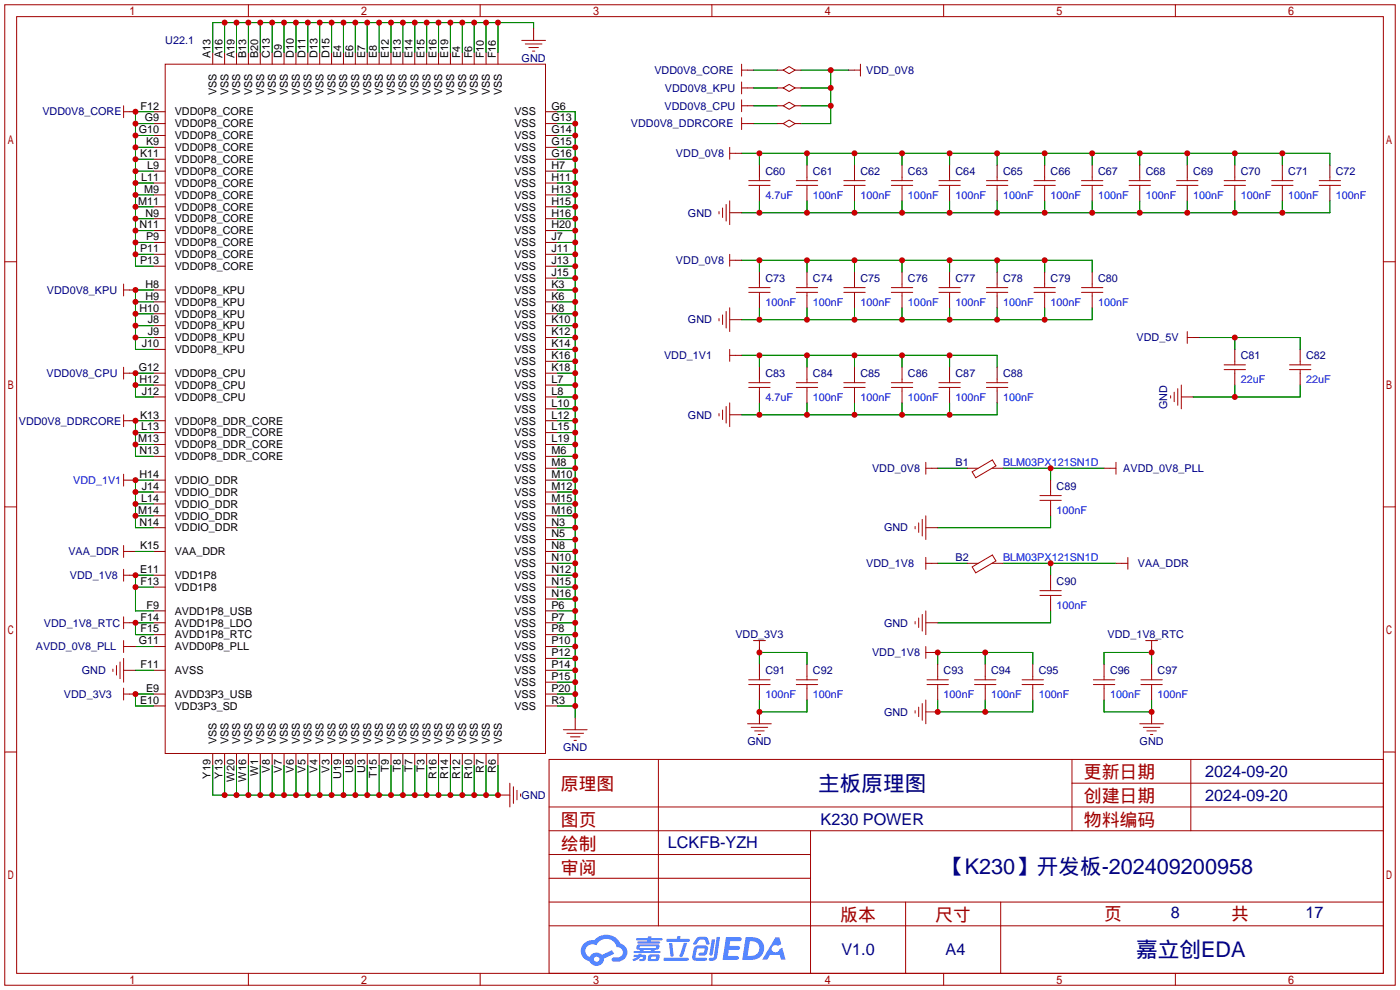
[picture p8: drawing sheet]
<svg xmlns="http://www.w3.org/2000/svg" width="299mm" height="212mm" viewBox="0 0 299 212" stroke-linecap="round" stroke-linejoin="round" font-family="sans-serif">
<defs><g id="words">
<g font-size="4.6" fill="#000080">
<text x="174.9" y="169">主板原理图</text>
<text x="201.6" y="186.8">【K230】开发板-202409200958</text>
<text x="242.8" y="204.6">嘉立创EDA</text>
</g>
<g font-size="3.8" fill="#a00000">
<text x="231.6" y="166.4">更新日期</text>
<text x="119.9" y="168.9">原理图</text>
<text x="231.6" y="171.5">创建日期</text>
<text x="119.9" y="176.5">图页</text>
<text x="231.6" y="176.5">物料编码</text>
<text x="119.9" y="181.6">绘制</text>
<text x="119.9" y="186.7">审阅</text>
<text x="179.6" y="196.9">版本</text>
<text x="199.9" y="196.9">尺寸</text>
<text x="236" y="196.6">页</text>
<text x="263.1" y="196.6">共</text>
</g>
<g font-size="3.5" fill="#000080">
<text x="257.6" y="166.1">2024-09-20</text>
<text x="257.6" y="171.1">2024-09-20</text>
<text x="175.4" y="176.2">K230 POWER</text>
<text x="142.7" y="181.3">LCKFB-YZH</text>
<text x="250.2" y="196.3">8</text>
<text x="279" y="196.3">17</text>
<text x="179.8" y="204.2">V1.0</text>
<text x="202.1" y="204.2">A4</text>
</g>
<g font-size="2.3" fill="#000080">
<text x="35.3" y="9.4">U22.1</text>
<text x="111.5" y="13.3">GND</text>
<text x="139.9" y="15.8">VDD0V8_CORE</text>
<text x="185.1" y="15.8">VDD_0V8</text>
<text x="142" y="23.4">VDD0V8_CPU</text>
<text x="142.1" y="19.6">VDD0V8_KPU</text>
<text x="9.1" y="24.7">VDD0V8_CORE</text>
<text x="134.8" y="27.2">VDD0V8_DDRCORE</text>
<text x="144.5" y="33.6">VDD_0V8</text>
<text x="163.6" y="37.4">C60</text>
<text x="173.7" y="37.4">C61</text>
<text x="183.9" y="37.4">C62</text>
<text x="194.1" y="37.4">C63</text>
<text x="204.2" y="37.4">C64</text>
<text x="214.4" y="37.4">C65</text>
<text x="224.5" y="37.4">C66</text>
<text x="234.7" y="37.4">C67</text>
<text x="244.9" y="37.4">C68</text>
<text x="255" y="37.4">C69</text>
<text x="265.2" y="37.4">C70</text>
<text x="275.3" y="37.4">C71</text>
<text x="285.5" y="37.4">C72</text>
<text x="147" y="46.3">GND</text>
<text x="144.5" y="56.4">VDD_0V8</text>
<text x="10" y="62.8">VDD0V8_KPU</text>
<text x="163.6" y="60.2">C73</text>
<text x="173.7" y="60.2">C74</text>
<text x="183.9" y="60.2">C75</text>
<text x="194.1" y="60.2">C76</text>
<text x="204.2" y="60.2">C77</text>
<text x="214.4" y="60.2">C78</text>
<text x="224.5" y="60.2">C79</text>
<text x="234.7" y="60.2">C80</text>
<text x="147" y="69.1">GND</text>
<text x="141.9" y="76.8">VDD_1V1</text>
<text x="242.9" y="72.9">VDD_5V</text>
<text x="265.2" y="76.8">C81</text>
<text x="279.1" y="76.8">C82</text>
<text x="10" y="80.6">VDD0V8_CPU</text>
<text x="163.6" y="80.6">C83</text>
<text x="173.7" y="80.6">C84</text>
<text x="183.9" y="80.6">C85</text>
<text x="194.1" y="80.6">C86</text>
<text x="204.2" y="80.6">C87</text>
<text x="214.4" y="80.6">C88</text>
<text x="147" y="89.5">GND</text>
<text x="249.5" y="87.4" transform="rotate(-90 249.5 87.4)">GND</text>
<text x="4" y="90.7">VDD0V8_DDRCORE</text>
<text x="186.4" y="100.9">VDD_0V8</text>
<text x="204.2" y="99.6">B1</text>
<text x="240.1" y="100.9">AVDD_0V8_PLL</text>
<text x="225.8" y="104.7">C89</text>
<text x="189" y="113.6">GND</text>
<text x="14.6" y="118.7">VAA_DDR</text>
<text x="204.2" y="119.9">B2</text>
<text x="14.9" y="123.7">VDD_1V8</text>
<text x="185.1" y="121.2">VDD_1V8</text>
<text x="225.8" y="125">C90</text>
<text x="243.2" y="121.2">VAA_DDR</text>
<text x="9.4" y="133.9">VDD_1V8_RTC</text>
<text x="157.2" y="136.4">VDD_3V3</text>
<text x="189" y="133.9">GND</text>
<text x="236.7" y="136.4">VDD_1V8_RTC</text>
<text x="7.7" y="139">AVDD_0V8_PLL</text>
<text x="186.4" y="140.3">VDD_1V8</text>
<text x="13.7" y="149.1">VDD_3V3</text>
<text x="17.5" y="144.1">GND</text>
<text x="163.6" y="144.1">C91</text>
<text x="173.7" y="144.1">C92</text>
<text x="201.7" y="144.1">C93</text>
<text x="211.8" y="144.1">C94</text>
<text x="222" y="144.1">C95</text>
<text x="237.2" y="144.1">C96</text>
<text x="247.4" y="144.1">C97</text>
<text x="189" y="153">GND</text>
<text x="120.4" y="160.6">GND</text>
<text x="159.7" y="159.3">GND</text>
<text x="243.6" y="159.3">GND</text>
<text x="111.5" y="170.7">GND</text>
</g>
<g font-size="2.3">
<text x="45" y="12.4" transform="rotate(-90 45 12.4)">A13</text>
<text x="47.5" y="12.4" transform="rotate(-90 47.5 12.4)">A16</text>
<text x="50.1" y="12.4" transform="rotate(-90 50.1 12.4)">A19</text>
<text x="52.6" y="12.4" transform="rotate(-90 52.6 12.4)">B13</text>
<text x="55.2" y="12.4" transform="rotate(-90 55.2 12.4)">B20</text>
<text x="57.7" y="12.4" transform="rotate(-90 57.7 12.4)">C13</text>
<text x="60.2" y="12.4" transform="rotate(-90 60.2 12.4)">D9</text>
<text x="62.8" y="12.4" transform="rotate(-90 62.8 12.4)">D10</text>
<text x="65.3" y="12.4" transform="rotate(-90 65.3 12.4)">D11</text>
<text x="67.9" y="12.4" transform="rotate(-90 67.9 12.4)">D13</text>
<text x="70.4" y="12.4" transform="rotate(-90 70.4 12.4)">D15</text>
<text x="72.9" y="12.4" transform="rotate(-90 72.9 12.4)">E4</text>
<text x="75.5" y="12.4" transform="rotate(-90 75.5 12.4)">E6</text>
<text x="78" y="12.4" transform="rotate(-90 78 12.4)">E7</text>
<text x="80.6" y="12.4" transform="rotate(-90 80.6 12.4)">E8</text>
<text x="83.1" y="12.4" transform="rotate(-90 83.1 12.4)">E12</text>
<text x="85.6" y="12.4" transform="rotate(-90 85.6 12.4)">E13</text>
<text x="88.2" y="12.4" transform="rotate(-90 88.2 12.4)">E14</text>
<text x="90.7" y="12.4" transform="rotate(-90 90.7 12.4)">E15</text>
<text x="93.3" y="12.4" transform="rotate(-90 93.3 12.4)">E16</text>
<text x="95.8" y="12.4" transform="rotate(-90 95.8 12.4)">E19</text>
<text x="98.3" y="12.4" transform="rotate(-90 98.3 12.4)">F4</text>
<text x="100.9" y="12.4" transform="rotate(-90 100.9 12.4)">F6</text>
<text x="103.4" y="12.4" transform="rotate(-90 103.4 12.4)">F10</text>
<text x="106" y="12.4" transform="rotate(-90 106 12.4)">F16</text>
<text x="30.1" y="23.4">F12</text>
<text x="46.3" y="20.4" transform="rotate(-90 46.3 20.4)">VSS</text>
<text x="48.8" y="20.4" transform="rotate(-90 48.8 20.4)">VSS</text>
<text x="51.4" y="20.4" transform="rotate(-90 51.4 20.4)">VSS</text>
<text x="53.9" y="20.4" transform="rotate(-90 53.9 20.4)">VSS</text>
<text x="56.4" y="20.4" transform="rotate(-90 56.4 20.4)">VSS</text>
<text x="59" y="20.4" transform="rotate(-90 59 20.4)">VSS</text>
<text x="61.5" y="20.4" transform="rotate(-90 61.5 20.4)">VSS</text>
<text x="64.1" y="20.4" transform="rotate(-90 64.1 20.4)">VSS</text>
<text x="66.6" y="20.4" transform="rotate(-90 66.6 20.4)">VSS</text>
<text x="69.1" y="20.4" transform="rotate(-90 69.1 20.4)">VSS</text>
<text x="71.7" y="20.4" transform="rotate(-90 71.7 20.4)">VSS</text>
<text x="74.2" y="20.4" transform="rotate(-90 74.2 20.4)">VSS</text>
<text x="76.8" y="20.4" transform="rotate(-90 76.8 20.4)">VSS</text>
<text x="79.3" y="20.4" transform="rotate(-90 79.3 20.4)">VSS</text>
<text x="81.8" y="20.4" transform="rotate(-90 81.8 20.4)">VSS</text>
<text x="84.4" y="20.4" transform="rotate(-90 84.4 20.4)">VSS</text>
<text x="86.9" y="20.4" transform="rotate(-90 86.9 20.4)">VSS</text>
<text x="89.5" y="20.4" transform="rotate(-90 89.5 20.4)">VSS</text>
<text x="92" y="20.4" transform="rotate(-90 92 20.4)">VSS</text>
<text x="94.5" y="20.4" transform="rotate(-90 94.5 20.4)">VSS</text>
<text x="97.1" y="20.4" transform="rotate(-90 97.1 20.4)">VSS</text>
<text x="99.6" y="20.4" transform="rotate(-90 99.6 20.4)">VSS</text>
<text x="102.2" y="20.4" transform="rotate(-90 102.2 20.4)">VSS</text>
<text x="104.7" y="20.4" transform="rotate(-90 104.7 20.4)">VSS</text>
<text x="107.2" y="20.4" transform="rotate(-90 107.2 20.4)">VSS</text>
<text x="117.9" y="23.4">G6</text>
<text x="29.7" y="28.5">G10</text>
<text x="31" y="26">G9</text>
<text x="37.3" y="24.7">VDD0P8_CORE</text>
<text x="37.3" y="27.2">VDD0P8_CORE</text>
<text x="37.3" y="29.8">VDD0P8_CORE</text>
<text x="109.9" y="24.7">VSS</text>
<text x="109.9" y="27.2">VSS</text>
<text x="109.9" y="29.8">VSS</text>
<text x="117.9" y="26">G13</text>
<text x="117.9" y="28.5">G14</text>
<text x="29.9" y="33.6">K11</text>
<text x="31.2" y="31">K9</text>
<text x="37.3" y="32.3">VDD0P8_CORE</text>
<text x="37.3" y="34.8">VDD0P8_CORE</text>
<text x="109.9" y="32.3">VSS</text>
<text x="109.9" y="34.8">VSS</text>
<text x="117.9" y="31">G15</text>
<text x="117.9" y="33.6">G16</text>
<text x="30.2" y="38.7">L11</text>
<text x="30.8" y="41.2">M9</text>
<text x="31.5" y="36.1">L9</text>
<text x="37.3" y="37.4">VDD0P8_CORE</text>
<text x="37.3" y="39.9">VDD0P8_CORE</text>
<text x="109.9" y="37.4">VSS</text>
<text x="109.9" y="39.9">VSS</text>
<text x="117.9" y="36.1">H7</text>
<text x="117.9" y="38.7">H11</text>
<text x="117.9" y="41.2">H13</text>
<text x="29.5" y="43.7">M11</text>
<text x="31.1" y="46.3">N9</text>
<text x="37.3" y="42.5">VDD0P8_CORE</text>
<text x="37.3" y="45">VDD0P8_CORE</text>
<text x="37.3" y="47.5">VDD0P8_CORE</text>
<text x="109.9" y="42.5">VSS</text>
<text x="109.9" y="45">VSS</text>
<text x="109.9" y="47.5">VSS</text>
<text x="117.9" y="43.7">H15</text>
<text x="117.9" y="46.3">H16</text>
<text x="29.8" y="48.8">N11</text>
<text x="29.9" y="53.9">P11</text>
<text x="31.2" y="51.4">P9</text>
<text x="37.3" y="50.1">VDD0P8_CORE</text>
<text x="37.3" y="52.6">VDD0P8_CORE</text>
<text x="109.9" y="50.1">VSS</text>
<text x="109.9" y="52.6">VSS</text>
<text x="117.9" y="48.8">H20</text>
<text x="117.9" y="51.4">J7</text>
<text x="117.9" y="53.9">J11</text>
<text x="29.9" y="56.4">P13</text>
<text x="37.3" y="55.2">VDD0P8_CORE</text>
<text x="37.3" y="57.7">VDD0P8_CORE</text>
<text x="109.9" y="55.2">VSS</text>
<text x="109.9" y="57.7">VSS</text>
<text x="117.9" y="56.4">J13</text>
<text x="117.9" y="59">J15</text>
<text x="31.1" y="61.5">H8</text>
<text x="31.1" y="64.1">H9</text>
<text x="37.3" y="62.8">VDD0P8_KPU</text>
<text x="37.3" y="65.3">VDD0P8_KPU</text>
<text x="109.9" y="60.2">VSS</text>
<text x="109.9" y="62.8">VSS</text>
<text x="109.9" y="65.3">VSS</text>
<text x="117.9" y="61.5">K3</text>
<text x="117.9" y="64.1">K6</text>
<text x="29.8" y="66.6">H10</text>
<text x="31.6" y="69.1">J8</text>
<text x="31.6" y="71.7">J9</text>
<text x="37.3" y="67.9">VDD0P8_KPU</text>
<text x="37.3" y="70.4">VDD0P8_KPU</text>
<text x="109.9" y="67.9">VSS</text>
<text x="109.9" y="70.4">VSS</text>
<text x="117.9" y="66.6">K8</text>
<text x="117.9" y="69.1">K10</text>
<text x="117.9" y="71.7">K12</text>
<text x="30.3" y="74.2">J10</text>
<text x="37.3" y="72.9">VDD0P8_KPU</text>
<text x="37.3" y="75.5">VDD0P8_KPU</text>
<text x="109.9" y="72.9">VSS</text>
<text x="109.9" y="75.5">VSS</text>
<text x="117.9" y="74.2">K14</text>
<text x="117.9" y="76.8">K16</text>
<text x="29.7" y="79.3">G12</text>
<text x="29.8" y="81.8">H12</text>
<text x="37.3" y="80.6">VDD0P8_CPU</text>
<text x="37.3" y="83.1">VDD0P8_CPU</text>
<text x="109.9" y="78">VSS</text>
<text x="109.9" y="80.6">VSS</text>
<text x="109.9" y="83.1">VSS</text>
<text x="117.9" y="79.3">K18</text>
<text x="117.9" y="81.8">L7</text>
<text x="29.9" y="89.5">K13</text>
<text x="30.3" y="84.4">J12</text>
<text x="37.3" y="85.6">VDD0P8_CPU</text>
<text x="109.9" y="85.6">VSS</text>
<text x="109.9" y="88.2">VSS</text>
<text x="117.9" y="84.4">L8</text>
<text x="117.9" y="86.9">L10</text>
<text x="117.9" y="89.5">L12</text>
<text x="29.5" y="94.5">M13</text>
<text x="30.2" y="92">L13</text>
<text x="37.3" y="90.7">VDD0P8_DDR_CORE</text>
<text x="37.3" y="93.3">VDD0P8_DDR_CORE</text>
<text x="37.3" y="95.8">VDD0P8_DDR_CORE</text>
<text x="109.9" y="90.7">VSS</text>
<text x="109.9" y="93.3">VSS</text>
<text x="109.9" y="95.8">VSS</text>
<text x="117.9" y="92">L15</text>
<text x="117.9" y="94.5">L19</text>
<text x="29.8" y="97.1">N13</text>
<text x="37.3" y="98.3">VDD0P8_DDR_CORE</text>
<text x="109.9" y="98.3">VSS</text>
<text x="109.9" y="100.9">VSS</text>
<text x="117.9" y="97.1">M6</text>
<text x="117.9" y="99.6">M8</text>
<text x="29.8" y="102.2">H14</text>
<text x="30.2" y="107.2">L14</text>
<text x="30.3" y="104.7">J14</text>
<text x="37.3" y="103.4">VDDIO_DDR</text>
<text x="37.3" y="106">VDDIO_DDR</text>
<text x="109.9" y="103.4">VSS</text>
<text x="109.9" y="106">VSS</text>
<text x="117.9" y="102.2">M10</text>
<text x="117.9" y="104.7">M12</text>
<text x="117.9" y="107.2">M15</text>
<text x="29.5" y="109.8">M14</text>
<text x="29.8" y="112.3">N14</text>
<text x="37.3" y="108.5">VDDIO_DDR</text>
<text x="37.3" y="111">VDDIO_DDR</text>
<text x="37.3" y="113.6">VDDIO_DDR</text>
<text x="109.9" y="108.5">VSS</text>
<text x="109.9" y="111">VSS</text>
<text x="109.9" y="113.6">VSS</text>
<text x="117.9" y="109.8">M16</text>
<text x="117.9" y="112.3">N3</text>
<text x="29.9" y="117.4">K15</text>
<text x="37.3" y="118.7">VAA_DDR</text>
<text x="109.9" y="116.1">VSS</text>
<text x="109.9" y="118.7">VSS</text>
<text x="117.9" y="114.9">N5</text>
<text x="117.9" y="117.4">N8</text>
<text x="117.9" y="119.9">N10</text>
<text x="29.9" y="122.5">E11</text>
<text x="30.1" y="125">F13</text>
<text x="37.3" y="123.7">VDD1P8</text>
<text x="109.9" y="121.2">VSS</text>
<text x="109.9" y="123.7">VSS</text>
<text x="117.9" y="122.5">N12</text>
<text x="117.9" y="125">N15</text>
<text x="31.3" y="130.1">F9</text>
<text x="37.3" y="131.4">AVDD1P8_USB</text>
<text x="37.3" y="126.3">VDD1P8</text>
<text x="109.9" y="126.3">VSS</text>
<text x="109.9" y="128.8">VSS</text>
<text x="109.9" y="131.4">VSS</text>
<text x="117.9" y="127.6">N16</text>
<text x="117.9" y="130.1">P6</text>
<text x="29.7" y="137.7">G11</text>
<text x="30.1" y="132.6">F14</text>
<text x="30.1" y="135.2">F15</text>
<text x="37.3" y="133.9">AVDD1P8_LDO</text>
<text x="37.3" y="136.4">AVDD1P8_RTC</text>
<text x="109.9" y="133.9">VSS</text>
<text x="109.9" y="136.4">VSS</text>
<text x="117.9" y="132.6">P7</text>
<text x="117.9" y="135.2">P8</text>
<text x="117.9" y="137.7">P10</text>
<text x="30.1" y="142.8">F11</text>
<text x="37.3" y="139">AVDD0P8_PLL</text>
<text x="109.9" y="139">VSS</text>
<text x="109.9" y="141.5">VSS</text>
<text x="117.9" y="140.3">P12</text>
<text x="117.9" y="142.8">P14</text>
<text x="31.2" y="147.9">E9</text>
<text x="37.3" y="149.1">AVDD3P3_USB</text>
<text x="37.3" y="144.1">AVSS</text>
<text x="109.9" y="144.1">VSS</text>
<text x="109.9" y="146.6">VSS</text>
<text x="109.9" y="149.1">VSS</text>
<text x="117.9" y="145.3">P15</text>
<text x="117.9" y="147.9">P20</text>
<text x="29.9" y="150.4">E10</text>
<text x="37.3" y="151.7">VDD3P3_SD</text>
<text x="109.9" y="151.7">VSS</text>
<text x="117.9" y="150.4">R3</text>
<text x="46.3" y="159" transform="rotate(-90 46.3 159)">VSS</text>
<text x="48.8" y="159" transform="rotate(-90 48.8 159)">VSS</text>
<text x="51.4" y="159" transform="rotate(-90 51.4 159)">VSS</text>
<text x="53.9" y="159" transform="rotate(-90 53.9 159)">VSS</text>
<text x="56.4" y="159" transform="rotate(-90 56.4 159)">VSS</text>
<text x="59" y="159" transform="rotate(-90 59 159)">VSS</text>
<text x="61.5" y="159" transform="rotate(-90 61.5 159)">VSS</text>
<text x="64.1" y="159" transform="rotate(-90 64.1 159)">VSS</text>
<text x="66.6" y="159" transform="rotate(-90 66.6 159)">VSS</text>
<text x="69.1" y="159" transform="rotate(-90 69.1 159)">VSS</text>
<text x="71.7" y="159" transform="rotate(-90 71.7 159)">VSS</text>
<text x="74.2" y="159" transform="rotate(-90 74.2 159)">VSS</text>
<text x="76.8" y="159" transform="rotate(-90 76.8 159)">VSS</text>
<text x="79.3" y="159" transform="rotate(-90 79.3 159)">VSS</text>
<text x="81.8" y="159" transform="rotate(-90 81.8 159)">VSS</text>
<text x="84.4" y="159" transform="rotate(-90 84.4 159)">VSS</text>
<text x="86.9" y="159" transform="rotate(-90 86.9 159)">VSS</text>
<text x="89.5" y="159" transform="rotate(-90 89.5 159)">VSS</text>
<text x="92" y="159" transform="rotate(-90 92 159)">VSS</text>
<text x="94.5" y="159" transform="rotate(-90 94.5 159)">VSS</text>
<text x="97.1" y="159" transform="rotate(-90 97.1 159)">VSS</text>
<text x="99.6" y="159" transform="rotate(-90 99.6 159)">VSS</text>
<text x="102.2" y="159" transform="rotate(-90 102.2 159)">VSS</text>
<text x="104.7" y="159" transform="rotate(-90 104.7 159)">VSS</text>
<text x="107.2" y="159" transform="rotate(-90 107.2 159)">VSS</text>
<text x="45" y="166.4" transform="rotate(-90 45 166.4)">Y19</text>
<text x="47.5" y="166.4" transform="rotate(-90 47.5 166.4)">Y13</text>
<text x="50.1" y="167.1" transform="rotate(-90 50.1 167.1)">W20</text>
<text x="52.6" y="167.1" transform="rotate(-90 52.6 167.1)">W16</text>
<text x="55.2" y="165.8" transform="rotate(-90 55.2 165.8)">W1</text>
<text x="57.7" y="165.1" transform="rotate(-90 57.7 165.1)">V8</text>
<text x="60.2" y="165.1" transform="rotate(-90 60.2 165.1)">V7</text>
<text x="62.8" y="165.1" transform="rotate(-90 62.8 165.1)">V6</text>
<text x="65.3" y="165.1" transform="rotate(-90 65.3 165.1)">V5</text>
<text x="67.9" y="165.1" transform="rotate(-90 67.9 165.1)">V4</text>
<text x="70.4" y="165.1" transform="rotate(-90 70.4 165.1)">V3</text>
<text x="72.9" y="166.5" transform="rotate(-90 72.9 166.5)">U19</text>
<text x="75.5" y="165.3" transform="rotate(-90 75.5 165.3)">U8</text>
<text x="78" y="165.3" transform="rotate(-90 78 165.3)">U3</text>
<text x="80.6" y="166.3" transform="rotate(-90 80.6 166.3)">T15</text>
<text x="83.1" y="165" transform="rotate(-90 83.1 165)">T9</text>
<text x="85.6" y="165" transform="rotate(-90 85.6 165)">T8</text>
<text x="88.2" y="165" transform="rotate(-90 88.2 165)">T7</text>
<text x="90.7" y="165" transform="rotate(-90 90.7 165)">T3</text>
<text x="93.3" y="166.5" transform="rotate(-90 93.3 166.5)">R16</text>
<text x="95.8" y="166.5" transform="rotate(-90 95.8 166.5)">R14</text>
<text x="98.3" y="166.5" transform="rotate(-90 98.3 166.5)">R12</text>
<text x="100.9" y="166.5" transform="rotate(-90 100.9 166.5)">R10</text>
<text x="103.4" y="165.3" transform="rotate(-90 103.4 165.3)">R7</text>
<text x="106" y="165.3" transform="rotate(-90 106 165.3)">R6</text>
</g>
<g font-size="2.3" fill="#00f">
<text x="163.6" y="42.5">4.7uF</text>
<text x="173.7" y="42.5">100nF</text>
<text x="183.9" y="42.5">100nF</text>
<text x="194.1" y="42.5">100nF</text>
<text x="204.2" y="42.5">100nF</text>
<text x="214.4" y="42.5">100nF</text>
<text x="224.5" y="42.5">100nF</text>
<text x="234.7" y="42.5">100nF</text>
<text x="244.9" y="42.5">100nF</text>
<text x="255" y="42.5">100nF</text>
<text x="265.2" y="42.5">100nF</text>
<text x="275.3" y="42.5">100nF</text>
<text x="285.5" y="42.5">100nF</text>
<text x="163.6" y="65.3">100nF</text>
<text x="173.7" y="65.3">100nF</text>
<text x="183.9" y="65.3">100nF</text>
<text x="194.1" y="65.3">100nF</text>
<text x="204.2" y="65.3">100nF</text>
<text x="214.4" y="65.3">100nF</text>
<text x="224.5" y="65.3">100nF</text>
<text x="234.7" y="65.3">100nF</text>
<text x="265.2" y="81.8">22uF</text>
<text x="279.1" y="81.8">22uF</text>
<text x="163.6" y="85.6">4.7uF</text>
<text x="173.7" y="85.6">100nF</text>
<text x="183.9" y="85.6">100nF</text>
<text x="194.1" y="85.6">100nF</text>
<text x="204.2" y="85.6">100nF</text>
<text x="214.4" y="85.6">100nF</text>
<text x="214.4" y="99.6">BLM03PX121SN1D</text>
<text x="15.6" y="103.4">VDD_1V1</text>
<text x="225.8" y="109.8">100nF</text>
<text x="214.4" y="119.9">BLM03PX121SN1D</text>
<text x="225.8" y="130.1">100nF</text>
<text x="163.6" y="149.1">100nF</text>
<text x="173.7" y="149.1">100nF</text>
<text x="201.7" y="149.1">100nF</text>
<text x="211.8" y="149.1">100nF</text>
<text x="222" y="149.1">100nF</text>
<text x="237.2" y="149.1">100nF</text>
<text x="247.4" y="149.1">100nF</text>
</g>
</g></defs>
<g fill="none" stroke="#a10000" stroke-width=".21">
<path d="M1 1h297.2v209.6h-297.2zM3.6 3.6h292.1v204.4h-292.1zM53.1 1v2.6M102.6 1v2.6M152.1 1v2.6M201.7 1v2.6M251.2 1v2.6M1 55.9h2.6M295.7 55.9h2.5M1 108.3h2.6M295.7 108.3h2.5M1 160.7h2.6"/>
<path d="M117.3 162.3h178.4v45.7h-178.4zM117.3 177.5h178.4M117.3 172.5h178.4M140.7 162.3v35.6M173.2 177.5v30.5M229.1 162.3v15.2M229.1 167.4h66.6M254.5 162.3v15.2M295.7 160.7h2.5M117.3 182.6h55.9M117.3 197.9h178.4M117.3 192.8h178.4"/>
<path d="M117.3 187.7h55.9M193.5 192.8v15.2M213.9 192.8v15.2M53.1 208v2.6M102.6 208v2.6M152.1 208v2.6M201.7 208v2.6M251.2 208v2.6"/>
</g>
<g fill="#5487ff">
<path d="M155.2 200.3h2.6a.48 .48 0 0 1 .7 .4 .48 .48 0 0 1-.6 .4h-1.8l-.2 1.1h1.9a.43 .43 0 0 1 .4 .4 .43 .43 0 0 1-.5 .4h-1.9l-.2 1.3h1.7a.45 .45 0 0 1 .5 .2 .45 .45 0 0 1-.1 .6h-3.3z"/>
<path d="M165.7 200.3h.9l.4 1.5-.8 .3a.84 .84 0 0 0-1.2 .3 .84 .84 0 0 0 .4 1.1 .84 .84 0 0 0 1.1-.4l.1-.2 .6-.3 .7 2.5h-1l-.2-1h-2.1l-.6 1h-1.1z"/>
<path d="M152.1 200.8h.7l-.5 3.1a.36 .36 0 0 1-.3 .3 .36 .36 0 0 1-.4-.3z"/>
<path d="M153.2 200.2h.7l-.6 4.3a1.13 1.13 0 0 1-1.8 .6l.2-.4h.7l.2-.2z"/>
<path d="M148.9 200.6l.6-.4h1a.77 .77 0 0 1 .9 .5l.3 1-.2 .2h-.5l-.3-.9-.2-.2-1 .1-.7 1-.6-.1-.1-.2z"/>
<path d="M148.4 202.4l.6-.3h1.7a.81 .81 0 0 1 .7 .5 .81 .81 0 0 1-.2 .8 .81 .81 0 0 1-.9 .8h-.7a.32 .32 0 0 1-.3-.3 .32 .32 0 0 1 .4-.3h.7l.2-.9-1.6 .1-.4 1.8 2.2 .1a.32 .32 0 0 1 .3 .4 .32 .32 0 0 1-.4 .2h-2.2l-.5-.3-.1-.5z"/>
<path d="M141.9 204.7h5a.33 .33 0 0 1 .3 .3 .33 .33 0 0 1-.3 .3h-4.9l-.2-.1z"/>
<path d="M146.1 201.5h.8l-.7 2a.98 .98 0 0 1-.7 1.1l-.3-.3z"/>
<path d="M143 201.6h.7l.3 2.5a.34 .34 0 0 1-.3 .4 .34 .34 0 0 1-.4-.3z"/>
<path d="M142.5 200.7h2.1l.3-.6h.6l-.1 .6h1.7a.32 .32 0 0 1 .4 .3 .32 .32 0 0 1-.4 .3h-4.5l-.2-.2z"/>
<path d="M135.5 204.1h.9l.1-.3h.6v.3h.8a.82 .82 0 0 1-.5 1.3h-.8v-.4l.7-.1 .1-.3a.68 .68 0 0 0-1 .4l-1.1 .4-.1-.4 .9-.5h-.7z"/>
<path d="M136 200.5h2.4l.1-.3h.7v.3h2.2l.2 .3-.2 .2h-2.3v.2h1.8l.2 .3-.2 .1h-4.5l-.1-.4h2l.1-.2h-2.3l-.1-.2z"/>
<path d="M159.4 200.3l-.8 4.9h1.7a2.5 2.5 0 0 0 3-2.5 2.5 2.5 0 0 0-3.1-2.4zM160.3 201.1a1.61 1.61 0 0 1 2 1.5 1.61 1.61 0 0 1-1.8 1.7h-.7z"/>
<path d="M136.2 202a.55 .55 0 0 0-.2 .8 .55 .55 0 0 0 .7 .2l.1 .3h-1.3v.3l5.4 .1 .3-.2-.2-.2h-1.2l.2-.3a.7 .7 0 0 0 .8-.3 .7 .7 0 0 0 0-.8l-4.2-.1zM136.8 202.3l3.3-.1 .1 .1-.2 .3h-3.2zM137.5 203h1.7l-.2 .3h-1.4z"/>
<path d="M138.6 204.2a1.05 1.05 0 0 0 0 1.2 2.91 2.91 0 0 0 2.2-.2 .98 .98 0 0 0 0-1.2h-1.6zM139.2 204.5l.9-.1 .1 .4-.2 .2-.8-.1z"/>
<path d="M124.9 201.6a2.23 2.23 0 0 0-.7 2.3 2.23 2.23 0 0 0 1.8 1.6 1.58 1.58 0 0 0 1.8 .9 1.58 1.58 0 0 0 1.3-1.5l2.2-1.1-.5-.7-2.1 1a1.65 1.65 0 0 0-2.7 .4 1.45 1.45 0 0 1-.8-1.9 1.45 1.45 0 0 1 2-.7l.3 .1a2.3 2.3 0 0 1 2.3-1.3 2.3 2.3 0 0 1 2 1.7 1.12 1.12 0 0 1 1.3 1 1.12 1.12 0 0 1-1.1 1.2h-.7a.45 .45 0 0 0-.6 .4 .45 .45 0 0 0 .5 .5 2.21 2.21 0 0 0 2.2-.5 2.21 2.21 0 0 0 .5-2.3 2.13 2.13 0 0 0-1.3-1.1 3.3 3.3 0 0 0-5.6-.7l-1.1 .1zM127 205a.57 .57 0 0 1 1.1 0 .57 .57 0 0 1-1.1 0z"/>
</g>
<g fill="none" stroke="#a10000" stroke-width=".21">
<path d="M35.3 13.7h81.3v147.3h-81.3zM111.5 8.6h5.1M112.3 9.4h3.5M113 10.2h2.1M113.8 10.9h.5M158.5 13.7v2.6M158.5 17.5v2.6M158.5 15h1.3M158.5 18.8h1.3M167.4 15l1.3-.8 1.2 .8-1.2 .7zM167.4 18.8l1.3-.8 1.2 .8-1.2 .8zM182.6 15h1.3"/>
<path d="M183.9 13.7v2.6M26.4 22.6v2.5M26.4 23.9h1.3M156 31.5v2.5M156 32.8h1.2M158.5 21.3v2.6M158.5 25.1v2.6M158.5 22.6h1.3M158.5 26.4h1.3M160 39.6h4.6M160 38.6h4.6M162.3 37.8v.8"/>
<path d="M162.3 39.6v.8M167.4 22.6l1.3-.8 1.2 .8-1.2 .8zM167.4 26.4l1.3-.7 1.2 .7-1.2 .8zM170.2 39.6h4.6M170.2 38.6h4.6M172.5 37.8v.8M172.5 39.6v.8M180.3 39.6h4.6M180.3 38.6h4.6M182.6 37.8v.8M182.6 39.6v.8M190.5 39.6h4.6"/>
<path d="M190.5 38.6h4.6M192.8 37.8v.8M192.8 39.6v.8M200.7 39.6h4.5M200.7 38.6h4.5M202.9 37.8v.8M202.9 39.6v.8M210.8 39.6h4.6M210.8 38.6h4.6M213.1 37.8v.8M213.1 39.6v.8M221 39.6h4.6"/>
<path d="M221 38.6h4.6M223.3 37.8v.8M223.3 39.6v.8M231.1 39.6h4.6M231.1 38.6h4.6M233.4 37.8v.8M233.4 39.6v.8M241.3 39.6h4.6M241.3 38.6h4.6M243.6 37.8v.8M243.6 39.6v.8M251.5 39.6h4.5"/>
<path d="M251.5 38.6h4.5M253.7 37.8v.8M253.7 39.6v.8M261.6 39.6h4.6M261.6 38.6h4.6M263.9 37.8v.8M263.9 39.6v.8M271.8 39.6h4.6M271.8 38.6h4.6M274.1 37.8v.8M274.1 39.6v.8M281.9 39.6h4.6"/>
<path d="M281.9 38.6h4.6M284.2 37.8v.8M284.2 39.6v.8M153.7 45.2v.5M154.4 44.4v2.1M155.2 43.7v3.5M156 42.9v5.1M156 54.4v2.5M156 55.6h1.2M26.4 60.7v2.5M26.4 78.5v2.5M26.4 79.8h1.3"/>
<path d="M26.4 62h1.3M153.7 68.1v.5M154.4 67.3v2M155.2 66.5v3.6M156 65.8v5.1M156 74.7v2.5M156 75.9h1.2M160 62.5h4.6M160 61.5h4.6M162.3 60.7v.8M162.3 62.5v.7M170.2 62.5h4.6"/>
<path d="M170.2 61.5h4.6M172.5 60.7v.8M172.5 62.5v.7M180.3 62.5h4.6M180.3 61.5h4.6M182.6 60.7v.8M182.6 62.5v.7M190.5 62.5h4.6M190.5 61.5h4.6M192.8 60.7v.8M192.8 62.5v.7M200.7 62.5h4.5"/>
<path d="M200.7 61.5h4.5M202.9 60.7v.8M202.9 62.5v.7M210.8 62.5h4.6M210.8 61.5h4.6M213.1 60.7v.8M213.1 62.5v.7M221 62.5h4.6M221 61.5h4.6M223.3 60.7v.8M223.3 62.5v.7M231.1 62.5h4.6"/>
<path d="M231.1 61.5h4.6M233.4 60.7v.8M233.4 62.5v.7M253.7 70.9v2.5M253.7 72.1h1.3M261.6 79h4.6M261.6 78h4.6M263.9 77.2v.8M263.9 79v.8M275.6 79h4.6M275.6 78h4.6M277.9 77.2v.8"/>
<path d="M277.9 79v.8M26.4 88.6v2.6M26.4 89.9h1.3M153.7 88.4v.5M154.4 87.6v2.1M155.2 86.9v3.5M156 86.1v5.1M160 82.8h4.6M160 81.8h4.6M162.3 81v.8M162.3 82.8v.8M170.2 82.8h4.6"/>
<path d="M170.2 81.8h4.6M172.5 81v.8M172.5 82.8v.8M180.3 82.8h4.6M180.3 81.8h4.6M182.6 81v.8M182.6 82.8v.8M190.5 82.8h4.6M190.5 81.8h4.6M192.8 81v.8M192.8 82.8v.8M197.9 98.8v2.5"/>
<path d="M200.7 82.8h4.5M200.7 81.8h4.5M202.9 81v.8M202.9 82.8v.8M210.8 82.8h4.6M210.8 81.8h4.6M213.1 81v.8M213.1 82.8v.8M238.5 98.8v2.5M250.2 84.6v.5M251 83.8v2.1M251.7 83.1v3.5"/>
<path d="M252.5 82.3v5.1M26.4 101.3v2.6M26.4 116.6v2.5M26.4 117.9h1.3M26.4 102.6h2.6M195.6 112.5v.5M196.3 111.8v2M197.1 111v3.6M197.9 110.2v5.1M197.9 119.1v2.6M197.9 100.1h1.2M207.8 100.8l4.3-2.5 .8 1.3-4.4 2.5z"/>
<path d="M222.2 106.9h4.6M222.2 105.9h4.6M224.5 105.2v.7M224.5 106.9v.8M237.2 100.1h1.3M241 119.1v2.6M26.4 121.7v2.5M26.4 131.8v2.6M26.4 136.9v2.5M26.4 138.2h1.3M26.4 122.9h1.3M26.4 133.1h1.3"/>
<path d="M161 136.9h2.6M162.3 136.9v1.3M195.6 132.8v.6M196.3 132.1v2M197.1 131.3v3.6M197.9 130.6v5M197.9 138.2v2.5M197.9 139.4h1.2M197.9 120.4h1.2M207.8 121.2l4.3-2.6 .8 1.3-4.4 2.5zM222.2 127.3h4.6M222.2 126.2h4.6"/>
<path d="M224.5 125.5v.7M224.5 127.3v.7M239.8 120.4h1.2M244.9 136.9h2.5M246.1 136.9v1.3M24.1 143v.5M24.9 142.2v2.1M25.7 141.5v3.5M26.4 140.7v5.1M26.4 147.1v2.5M26.4 148.3h1.3M120.4 156h5.1"/>
<path d="M121.2 156.7h3.5M121.9 157.5h2.1M122.7 158.2h.5M159.8 154.7h5M160 146.3h4.6M160 145.3h4.6M160.5 155.4h3.6M161.3 156.2h2M162.1 157h.5M162.3 144.5v.8M162.3 146.3v.8M170.2 146.3h4.6"/>
<path d="M170.2 145.3h4.6M172.5 144.5v.8M172.5 146.3v.8M195.6 151.9v.5M196.3 151.1v2.1M197.1 150.4v3.5M197.9 149.6v5.1M198.1 146.3h4.6M198.1 145.3h4.6M200.4 144.5v.8M200.4 146.3v.8M208.3 146.3h4.6"/>
<path d="M208.3 145.3h4.6M210.6 144.5v.8M210.6 146.3v.8M218.4 146.3h4.6M218.4 145.3h4.6M220.7 144.5v.8M220.7 146.3v.8M233.7 146.3h4.6M233.7 145.3h4.6M236 144.5v.8M236 146.3v.8M243.6 154.7h5.1"/>
<path d="M243.8 146.3h4.6M243.8 145.3h4.6M244.3 155.4h3.6M245.1 156.2h2M245.9 157h.5M246.1 144.5v.8M246.1 146.3v.8M109 167.4v5.1M109.7 168.1v3.6M110.5 168.9v2M111.3 169.7v.5"/>
</g>
<g fill="none" stroke="#870000" stroke-width=".21">
<path d="M45.5 11.2v2.5M48 11.2v2.5M50.5 11.2v2.5M53.1 11.2v2.5M55.6 11.2v2.5M58.2 11.2v2.5M60.7 11.2v2.5M63.2 11.2v2.5M65.8 11.2v2.5M68.3 11.2v2.5M70.9 11.2v2.5M73.4 11.2v2.5"/>
<path d="M75.9 11.2v2.5M78.5 11.2v2.5M81 11.2v2.5M83.6 11.2v2.5M86.1 11.2v2.5M88.6 11.2v2.5M91.2 11.2v2.5M93.7 11.2v2.5M96.3 11.2v2.5M98.8 11.2v2.5M101.3 11.2v2.5M103.9 11.2v2.5"/>
<path d="M106.4 11.2v2.5M114 6.1v2.5M159.8 15h1.2M159.8 18.8h1.2M166.1 15h1.3M166.1 18.8h1.3M169.9 15h1.3M169.9 18.8h1.3M181.4 15h1.2M27.7 23.9h1.3M32.8 23.9h2.5M32.8 26.4h2.5"/>
<path d="M32.8 29h2.5M32.8 31.5h2.5M32.8 34h2.5M32.8 36.6h2.5M32.8 39.1h2.5M116.6 23.9h2.5M116.6 26.4h2.5M116.6 29h2.5M116.6 31.5h2.5M116.6 34h2.5M116.6 36.6h2.5M116.6 39.1h2.5"/>
<path d="M157.2 32.8h1.3M159.8 26.4h1.2M159.8 22.6h1.2M162.3 35.3v2.5M166.1 26.4h1.3M166.1 22.6h1.3M169.9 26.4h1.3M169.9 22.6h1.3M172.5 35.3v2.5M182.6 35.3v2.5M192.8 35.3v2.5M202.9 35.3v2.5"/>
<path d="M213.1 35.3v2.5M223.3 35.3v2.5M233.4 35.3v2.5M243.6 35.3v2.5M253.7 35.3v2.5M263.9 35.3v2.5M274.1 35.3v2.5M284.2 35.3v2.5M32.8 41.7h2.5M32.8 44.2h2.5M32.8 46.7h2.5M32.8 49.3h2.5"/>
<path d="M32.8 51.8h2.5M32.8 54.4h2.5M32.8 56.9h2.5M116.6 41.7h2.5M116.6 44.2h2.5M116.6 46.7h2.5M116.6 49.3h2.5M116.6 51.8h2.5M116.6 54.4h2.5M116.6 56.9h2.5M116.6 59.4h2.5M156 45.5h2.5"/>
<path d="M157.2 55.6h1.3M162.3 40.4v2.5M162.3 58.2v2.5M172.5 40.4v2.5M172.5 58.2v2.5M182.6 40.4v2.5M182.6 58.2v2.5M192.8 40.4v2.5M192.8 58.2v2.5M202.9 40.4v2.5M202.9 58.2v2.5M213.1 40.4v2.5"/>
<path d="M213.1 58.2v2.5M223.3 40.4v2.5M223.3 58.2v2.5M233.4 40.4v2.5M233.4 58.2v2.5M243.6 40.4v2.5M253.7 40.4v2.5M263.9 40.4v2.5M274.1 40.4v2.5M284.2 40.4v2.5M27.7 62h1.3M27.7 79.8h1.3"/>
<path d="M32.8 62h2.5M32.8 64.5h2.5M32.8 67.1h2.5M32.8 69.6h2.5M32.8 72.1h2.5M32.8 74.7h2.5M32.8 79.8h2.5M116.6 62h2.5M116.6 64.5h2.5M116.6 67.1h2.5M116.6 69.6h2.5M116.6 72.1h2.5"/>
<path d="M116.6 74.7h2.5M116.6 77.2h2.5M116.6 79.8h2.5M156 68.3h2.5M157.2 75.9h1.3M162.3 63.2v2.6M162.3 78.5v2.5M172.5 63.2v2.6M172.5 78.5v2.5M182.6 63.2v2.6M182.6 78.5v2.5M192.8 63.2v2.6"/>
<path d="M192.8 78.5v2.5M202.9 63.2v2.6M202.9 78.5v2.5M213.1 63.2v2.6M213.1 78.5v2.5M223.3 63.2v2.6M233.4 63.2v2.6M255 72.1h1.3M263.9 74.7v2.5M263.9 79.8v2.5M277.9 74.7v2.5M277.9 79.8v2.5"/>
<path d="M27.7 89.9h1.3M32.8 82.3h2.5M32.8 84.8h2.5M32.8 89.9h2.5M32.8 92.5h2.5M32.8 95h2.5M32.8 97.5h2.5M116.6 82.3h2.5M116.6 84.8h2.5M116.6 87.4h2.5M116.6 89.9h2.5M116.6 92.5h2.5"/>
<path d="M116.6 95h2.5M116.6 97.5h2.5M156 88.6h2.5M162.3 83.6v2.5M172.5 83.6v2.5M182.6 83.6v2.5M192.8 83.6v2.5M202.9 83.6v2.5M213.1 83.6v2.5M252.5 84.8h2.5M27.7 117.9h1.3M29 102.6h.1"/>
<path d="M32.8 102.6h2.5M32.8 105.2h2.5M32.8 107.7h2.5M32.8 110.2h2.5M32.8 112.8h2.5M32.8 117.9h2.5M116.6 100.1h2.5M116.6 102.6h2.5M116.6 105.2h2.5M116.6 107.7h2.5M116.6 110.2h2.5M116.6 112.8h2.5"/>
<path d="M116.6 115.3h2.5M116.6 117.9h2.5M197.9 112.8h2.5M199.1 100.1h1.3M206.8 100.1h2.2M212.1 100.1h2.3M224.5 102.6v2.6M224.5 107.7v2.5M236 100.1h1.2M27.7 122.9h1.3M27.7 133.1h1.3M27.7 138.2h1.3"/>
<path d="M32.8 122.9h2.5M32.8 125.5h2.5M32.8 130.6h2.5M32.8 133.1h2.5M32.8 135.6h2.5M32.8 138.2h2.5M116.6 120.4h2.5M116.6 122.9h2.5M116.6 125.5h2.5M116.6 128h2.5M116.6 130.6h2.5M116.6 133.1h2.5"/>
<path d="M116.6 135.6h2.5M116.6 138.2h2.5M162.3 138.2v1.2M197.9 133.1h2.5M199.1 120.4h1.3M199.1 139.4h1.3M206.8 120.4h2.2M212.1 120.4h2.3M224.5 122.9v2.6M224.5 128v2.6M238.5 120.4h1.3M246.1 138.2v1.2"/>
<path d="M26.4 143.3h2.6M27.7 148.3h1.3M32.8 143.3h2.5M32.8 148.3h2.5M32.8 150.9h2.5M116.6 140.7h2.5M116.6 143.3h2.5M116.6 145.8h2.5M116.6 148.3h2.5M116.6 150.9h2.5M122.9 153.4v2.6M162.3 142v2.5"/>
<path d="M162.3 147.1v2.5M162.3 152.1v2.6M172.5 142v2.5M172.5 147.1v2.5M197.9 152.1h2.5M200.4 142v2.5M200.4 147.1v2.5M210.6 142v2.5M210.6 147.1v2.5M220.7 142v2.5M220.7 147.1v2.5M236 142v2.5"/>
<path d="M236 147.1v2.5M246.1 142v2.5M246.1 147.1v2.5M246.1 152.1v2.6M45.5 161v2.6M48 161v2.6M50.5 161v2.6M53.1 161v2.6M55.6 161v2.6M58.2 161v2.6M60.7 161v2.6M63.2 161v2.6"/>
<path d="M65.8 161v2.6M68.3 161v2.6M70.9 161v2.6M73.4 161v2.6M75.9 161v2.6M78.5 161v2.6M81 161v2.6M83.6 161v2.6M86.1 161v2.6M88.6 161v2.6M91.2 161v2.6M93.7 161v2.6"/>
<path d="M96.3 161v2.6M98.8 161v2.6M101.3 161v2.6M103.9 161v2.6M106.4 161v2.6M106.4 169.9h2.6"/>
</g>
<g fill="none" stroke="#008700" stroke-width=".21">
<path d="M48 4.8v6.4M50.5 4.8v6.4M53.1 4.8v6.4M55.6 4.8v6.4M58.2 4.8v6.4M60.7 4.8v6.4M63.2 4.8v6.4M65.8 4.8v6.4M68.3 4.8v6.4M70.9 4.8v6.4M73.4 4.8v6.4M75.9 4.8v6.4"/>
<path d="M78.5 4.8v6.4M81 4.8v6.4M83.6 4.8v6.4M86.1 4.8v6.4M88.6 4.8v6.4M91.2 4.8v6.4M93.7 4.8v6.4M96.3 4.8v6.4M98.8 4.8v6.4M101.3 4.8v6.4M103.9 4.8v6.4M106.4 4.8v6.4"/>
<path d="M114 6.1v-1.3h-68.5v6.4M161 18.8h5.1M161 15h5.1M171.2 18.8h6.3M171.2 15h10.2M177.5 15v11.4h-6.3M29 34h3.8M29 29h3.8M29 26.4h3.8M29 31.5h3.8M29 36.6h3.8M29 39.1h3.8"/>
<path d="M32.8 23.9h-3.8v33h3.8M119.1 23.9h3.8v129.5M119.1 34h3.8M119.1 29h3.8M119.1 26.4h3.8M119.1 31.5h3.8M119.1 36.6h3.8M119.1 39.1h3.8M158.5 32.8h125.7v2.5M161 26.4h5.1M161 22.6h5.1M162.3 32.8v2.5"/>
<path d="M171.2 22.6h6.3M172.5 32.8v2.5M182.6 32.8v2.5M192.8 32.8v2.5M202.9 32.8v2.5M213.1 32.8v2.5M223.3 32.8v2.5M233.4 32.8v2.5M243.6 32.8v2.5M253.7 32.8v2.5M263.9 32.8v2.5M274.1 32.8v2.5"/>
<path d="M29 44.2h3.8M29 41.7h3.8M29 46.7h3.8M29 49.3h3.8M29 51.8h3.8M29 54.4h3.8M119.1 44.2h3.8M119.1 41.7h3.8M119.1 46.7h3.8M119.1 49.3h3.8M119.1 51.8h3.8M119.1 54.4h3.8"/>
<path d="M119.1 56.9h3.8M119.1 59.4h3.8M158.5 55.6h74.9v2.6M162.3 42.9v2.6M162.3 55.6v2.6M172.5 42.9v2.6M172.5 55.6v2.6M182.6 42.9v2.6M182.6 55.6v2.6M192.8 42.9v2.6M192.8 55.6v2.6M202.9 42.9v2.6"/>
<path d="M202.9 55.6v2.6M213.1 42.9v2.6M213.1 55.6v2.6M223.3 42.9v2.6M223.3 55.6v2.6M233.4 42.9v2.6M243.6 42.9v2.6M253.7 42.9v2.6M263.9 42.9v2.6M274.1 42.9v2.6M284.2 42.9v2.6h-125.7M29 64.5h3.8"/>
<path d="M29 67.1h3.8M29 69.6h3.8M29 72.1h3.8M32.8 79.8h-3.8v5h3.8M32.8 62h-3.8v12.7h3.8M119.1 64.5h3.8M119.1 62h3.8M119.1 67.1h3.8M119.1 69.6h3.8M119.1 72.1h3.8M119.1 74.7h3.8M119.1 77.2h3.8"/>
<path d="M119.1 79.8h3.8M158.5 75.9h54.6v2.6M162.3 65.8v2.5M162.3 75.9v2.6M172.5 65.8v2.5M172.5 75.9v2.6M182.6 65.8v2.5M182.6 75.9v2.6M192.8 65.8v2.5M192.8 75.9v2.6M202.9 65.8v2.5M202.9 75.9v2.6"/>
<path d="M213.1 65.8v2.5M223.3 65.8v2.5M233.4 65.8v2.5h-74.9M256.3 72.1h21.6v2.6M263.9 72.1v2.6M29 82.3h3.8M29 92.5h3.8M29 95h3.8M32.8 89.9h-3.8v7.6h3.8M119.1 84.8h3.8M119.1 82.3h3.8M119.1 87.4h3.8"/>
<path d="M119.1 89.9h3.8M119.1 92.5h3.8M119.1 95h3.8M119.1 97.5h3.8M162.3 86.1v2.5M172.5 86.1v2.5M182.6 86.1v2.5M192.8 86.1v2.5M202.9 86.1v2.5M213.1 86.1v2.5h-54.6M263.9 82.3v2.5M277.9 82.3v2.5h-22.9"/>
<path d="M29 105.2h3.8M29 107.7h3.8M29 110.2h3.8M29 117.9h3.8M32.8 102.6h-3.8v10.2h3.8M119.1 105.2h3.8M119.1 100.1h3.8M119.1 102.6h3.8M119.1 107.7h3.8M119.1 110.2h3.8M119.1 112.8h3.8M119.1 115.3h3.8"/>
<path d="M119.1 117.9h3.8M200.4 100.1h6.4M214.4 100.1h21.6M224.5 110.2v2.6h-24.1M224.5 100.1v2.5M29 125.5h3.8M29 138.2h3.8M32.8 122.9h-3.8v7.7h3.8M32.8 133.1h-3.8v2.5h3.8M119.1 125.5h3.8M119.1 120.4h3.8M119.1 122.9h3.8"/>
<path d="M119.1 128h3.8M119.1 130.6h3.8M119.1 133.1h3.8M119.1 135.6h3.8M119.1 138.2h3.8M200.4 120.4h6.4M210.6 139.4v2.6M214.4 120.4h24.1M224.5 130.6v2.5h-24.1M224.5 120.4v2.5M29 143.3h3.8M32.8 148.3h-3.8v2.6h3.8"/>
<path d="M119.1 145.8h3.8M119.1 140.7h3.8M119.1 143.3h3.8M119.1 150.9h3.8M119.1 148.3h3.8M162.3 142v-2.6h10.2v2.6M162.3 149.6v2.5h10.2v-2.5M200.4 149.6v2.5h20.3v-2.5M200.4 142v-2.6h20.3v2.6M210.6 149.6v2.5M236 149.6v2.5h10.1v-2.5M236 142v-2.6h10.1v2.6"/>
<path d="M45.5 163.6v6.3h60.9v-6.3M48 163.6v6.3M50.5 163.6v6.3M53.1 163.6v6.3M55.6 163.6v6.3M58.2 163.6v6.3M60.7 163.6v6.3M63.2 163.6v6.3M65.8 163.6v6.3M68.3 163.6v6.3M70.9 163.6v6.3M73.4 163.6v6.3"/>
<path d="M75.9 163.6v6.3M78.5 163.6v6.3M81 163.6v6.3M83.6 163.6v6.3M86.1 163.6v6.3M88.6 163.6v6.3M91.2 163.6v6.3M93.7 163.6v6.3M96.3 163.6v6.3M98.8 163.6v6.3M101.3 163.6v6.3M103.9 163.6v6.3"/>
</g>
<g fill="#c00">
<circle cx="122.9" cy="145.8" r=".63"/>
<circle cx="122.9" cy="143.3" r=".63"/>
<circle cx="122.9" cy="140.7" r=".63"/>
<circle cx="122.9" cy="138.2" r=".63"/>
<circle cx="122.9" cy="135.6" r=".63"/>
<circle cx="122.9" cy="133.1" r=".63"/>
<circle cx="122.9" cy="130.6" r=".63"/>
<circle cx="122.9" cy="128" r=".63"/>
<circle cx="122.9" cy="125.5" r=".63"/>
<circle cx="122.9" cy="122.9" r=".63"/>
<circle cx="122.9" cy="120.4" r=".63"/>
<circle cx="122.9" cy="117.9" r=".63"/>
<circle cx="122.9" cy="115.3" r=".63"/>
<circle cx="122.9" cy="112.8" r=".63"/>
<circle cx="122.9" cy="110.2" r=".63"/>
<circle cx="122.9" cy="107.7" r=".63"/>
<circle cx="122.9" cy="105.2" r=".63"/>
<circle cx="122.9" cy="102.6" r=".63"/>
<circle cx="122.9" cy="100.1" r=".63"/>
<circle cx="122.9" cy="97.5" r=".63"/>
<circle cx="122.9" cy="95" r=".63"/>
<circle cx="122.9" cy="92.5" r=".63"/>
<circle cx="122.9" cy="89.9" r=".63"/>
<circle cx="122.9" cy="87.4" r=".63"/>
<circle cx="122.9" cy="84.8" r=".63"/>
<circle cx="122.9" cy="82.3" r=".63"/>
<circle cx="122.9" cy="79.8" r=".63"/>
<circle cx="122.9" cy="77.2" r=".63"/>
<circle cx="122.9" cy="74.7" r=".63"/>
<circle cx="122.9" cy="72.1" r=".63"/>
<circle cx="122.9" cy="69.6" r=".63"/>
<circle cx="122.9" cy="67.1" r=".63"/>
<circle cx="122.9" cy="64.5" r=".63"/>
<circle cx="122.9" cy="62" r=".63"/>
<circle cx="122.9" cy="59.4" r=".63"/>
<circle cx="122.9" cy="56.9" r=".63"/>
<circle cx="122.9" cy="54.4" r=".63"/>
<circle cx="122.9" cy="51.8" r=".63"/>
<circle cx="122.9" cy="49.3" r=".63"/>
<circle cx="122.9" cy="46.7" r=".63"/>
<circle cx="122.9" cy="44.2" r=".63"/>
<circle cx="122.9" cy="41.7" r=".63"/>
<circle cx="122.9" cy="39.1" r=".63"/>
<circle cx="122.9" cy="36.6" r=".63"/>
<circle cx="122.9" cy="34" r=".63"/>
<circle cx="122.9" cy="31.5" r=".63"/>
<circle cx="122.9" cy="29" r=".63"/>
<circle cx="122.9" cy="26.4" r=".63"/>
<circle cx="122.9" cy="148.3" r=".63"/>
<circle cx="122.9" cy="150.9" r=".63"/>
<circle cx="202.9" cy="32.8" r=".63"/>
<circle cx="192.8" cy="32.8" r=".63"/>
<circle cx="182.6" cy="32.8" r=".63"/>
<circle cx="172.5" cy="32.8" r=".63"/>
<circle cx="162.3" cy="32.8" r=".63"/>
<circle cx="213.1" cy="32.8" r=".63"/>
<circle cx="223.3" cy="32.8" r=".63"/>
<circle cx="233.4" cy="32.8" r=".63"/>
<circle cx="243.6" cy="32.8" r=".63"/>
<circle cx="253.7" cy="32.8" r=".63"/>
<circle cx="263.9" cy="32.8" r=".63"/>
<circle cx="274.1" cy="32.8" r=".63"/>
<circle cx="162.3" cy="45.5" r=".63"/>
<circle cx="172.5" cy="45.5" r=".63"/>
<circle cx="182.6" cy="45.5" r=".63"/>
<circle cx="192.8" cy="45.5" r=".63"/>
<circle cx="202.9" cy="45.5" r=".63"/>
<circle cx="213.1" cy="45.5" r=".63"/>
<circle cx="223.3" cy="45.5" r=".63"/>
<circle cx="233.4" cy="45.5" r=".63"/>
<circle cx="243.6" cy="45.5" r=".63"/>
<circle cx="253.7" cy="45.5" r=".63"/>
<circle cx="263.9" cy="45.5" r=".63"/>
<circle cx="274.1" cy="45.5" r=".63"/>
<circle cx="177.5" cy="15" r=".63"/>
<circle cx="177.5" cy="18.8" r=".63"/>
<circle cx="177.5" cy="22.6" r=".63"/>
<circle cx="202.9" cy="75.9" r=".63"/>
<circle cx="192.8" cy="75.9" r=".63"/>
<circle cx="182.6" cy="75.9" r=".63"/>
<circle cx="172.5" cy="75.9" r=".63"/>
<circle cx="162.3" cy="75.9" r=".63"/>
<circle cx="162.3" cy="88.6" r=".63"/>
<circle cx="172.5" cy="88.6" r=".63"/>
<circle cx="182.6" cy="88.6" r=".63"/>
<circle cx="192.8" cy="88.6" r=".63"/>
<circle cx="202.9" cy="88.6" r=".63"/>
<circle cx="162.3" cy="152.1" r=".63"/>
<circle cx="162.3" cy="139.4" r=".63"/>
<circle cx="29" cy="148.3" r=".63"/>
<circle cx="162.3" cy="55.6" r=".63"/>
<circle cx="172.5" cy="55.6" r=".63"/>
<circle cx="182.6" cy="55.6" r=".63"/>
<circle cx="192.8" cy="55.6" r=".63"/>
<circle cx="202.9" cy="55.6" r=".63"/>
<circle cx="213.1" cy="55.6" r=".63"/>
<circle cx="223.3" cy="55.6" r=".63"/>
<circle cx="162.3" cy="68.3" r=".63"/>
<circle cx="172.5" cy="68.3" r=".63"/>
<circle cx="182.6" cy="68.3" r=".63"/>
<circle cx="192.8" cy="68.3" r=".63"/>
<circle cx="202.9" cy="68.3" r=".63"/>
<circle cx="213.1" cy="68.3" r=".63"/>
<circle cx="223.3" cy="68.3" r=".63"/>
<circle cx="224.5" cy="120.4" r=".63"/>
<circle cx="224.5" cy="100.1" r=".63"/>
<circle cx="210.6" cy="139.4" r=".63"/>
<circle cx="200.4" cy="139.4" r=".63"/>
<circle cx="246.1" cy="139.4" r=".63"/>
<circle cx="210.6" cy="152.1" r=".63"/>
<circle cx="200.4" cy="152.1" r=".63"/>
<circle cx="246.1" cy="152.1" r=".63"/>
<circle cx="29" cy="122.9" r=".63"/>
<circle cx="29" cy="125.5" r=".63"/>
<circle cx="29" cy="72.1" r=".63"/>
<circle cx="29" cy="69.6" r=".63"/>
<circle cx="29" cy="67.1" r=".63"/>
<circle cx="29" cy="64.5" r=".63"/>
<circle cx="29" cy="62" r=".63"/>
<circle cx="263.9" cy="84.8" r=".63"/>
<circle cx="263.9" cy="72.1" r=".63"/>
<circle cx="103.9" cy="169.9" r=".63"/>
<circle cx="101.3" cy="169.9" r=".63"/>
<circle cx="98.8" cy="169.9" r=".63"/>
<circle cx="96.3" cy="169.9" r=".63"/>
<circle cx="93.7" cy="169.9" r=".63"/>
<circle cx="91.2" cy="169.9" r=".63"/>
<circle cx="88.6" cy="169.9" r=".63"/>
<circle cx="86.1" cy="169.9" r=".63"/>
<circle cx="83.6" cy="169.9" r=".63"/>
<circle cx="81" cy="169.9" r=".63"/>
<circle cx="78.5" cy="169.9" r=".63"/>
<circle cx="75.9" cy="169.9" r=".63"/>
<circle cx="73.4" cy="169.9" r=".63"/>
<circle cx="70.9" cy="169.9" r=".63"/>
<circle cx="68.3" cy="169.9" r=".63"/>
<circle cx="65.8" cy="169.9" r=".63"/>
<circle cx="63.2" cy="169.9" r=".63"/>
<circle cx="60.7" cy="169.9" r=".63"/>
<circle cx="58.2" cy="169.9" r=".63"/>
<circle cx="55.6" cy="169.9" r=".63"/>
<circle cx="53.1" cy="169.9" r=".63"/>
<circle cx="50.5" cy="169.9" r=".63"/>
<circle cx="48" cy="169.9" r=".63"/>
<circle cx="106.4" cy="169.9" r=".63"/>
<circle cx="103.9" cy="4.8" r=".63"/>
<circle cx="101.3" cy="4.8" r=".63"/>
<circle cx="98.8" cy="4.8" r=".63"/>
<circle cx="96.3" cy="4.8" r=".63"/>
<circle cx="93.7" cy="4.8" r=".63"/>
<circle cx="91.2" cy="4.8" r=".63"/>
<circle cx="88.6" cy="4.8" r=".63"/>
<circle cx="86.1" cy="4.8" r=".63"/>
<circle cx="83.6" cy="4.8" r=".63"/>
<circle cx="81" cy="4.8" r=".63"/>
<circle cx="78.5" cy="4.8" r=".63"/>
<circle cx="75.9" cy="4.8" r=".63"/>
<circle cx="73.4" cy="4.8" r=".63"/>
<circle cx="70.9" cy="4.8" r=".63"/>
<circle cx="68.3" cy="4.8" r=".63"/>
<circle cx="65.8" cy="4.8" r=".63"/>
<circle cx="63.2" cy="4.8" r=".63"/>
<circle cx="60.7" cy="4.8" r=".63"/>
<circle cx="58.2" cy="4.8" r=".63"/>
<circle cx="55.6" cy="4.8" r=".63"/>
<circle cx="53.1" cy="4.8" r=".63"/>
<circle cx="50.5" cy="4.8" r=".63"/>
<circle cx="48" cy="4.8" r=".63"/>
<circle cx="106.4" cy="4.8" r=".63"/>
<circle cx="29" cy="110.2" r=".63"/>
<circle cx="29" cy="107.7" r=".63"/>
<circle cx="29" cy="105.2" r=".63"/>
<circle cx="29" cy="102.6" r=".63"/>
<circle cx="29" cy="95" r=".63"/>
<circle cx="29" cy="92.5" r=".63"/>
<circle cx="29" cy="89.9" r=".63"/>
<circle cx="29" cy="82.3" r=".63"/>
<circle cx="29" cy="79.8" r=".63"/>
<circle cx="29" cy="51.8" r=".63"/>
<circle cx="29" cy="49.3" r=".63"/>
<circle cx="29" cy="46.7" r=".63"/>
<circle cx="29" cy="44.2" r=".63"/>
<circle cx="29" cy="41.7" r=".63"/>
<circle cx="29" cy="39.1" r=".63"/>
<circle cx="29" cy="36.6" r=".63"/>
<circle cx="29" cy="34" r=".63"/>
<circle cx="29" cy="31.5" r=".63"/>
<circle cx="29" cy="29" r=".63"/>
<circle cx="29" cy="26.4" r=".63"/>
<circle cx="29" cy="23.9" r=".63"/>
<circle cx="29" cy="54.4" r=".63"/>
<circle cx="29" cy="133.1" r=".63"/>
</g>
<use href="#words"/>
</svg>
